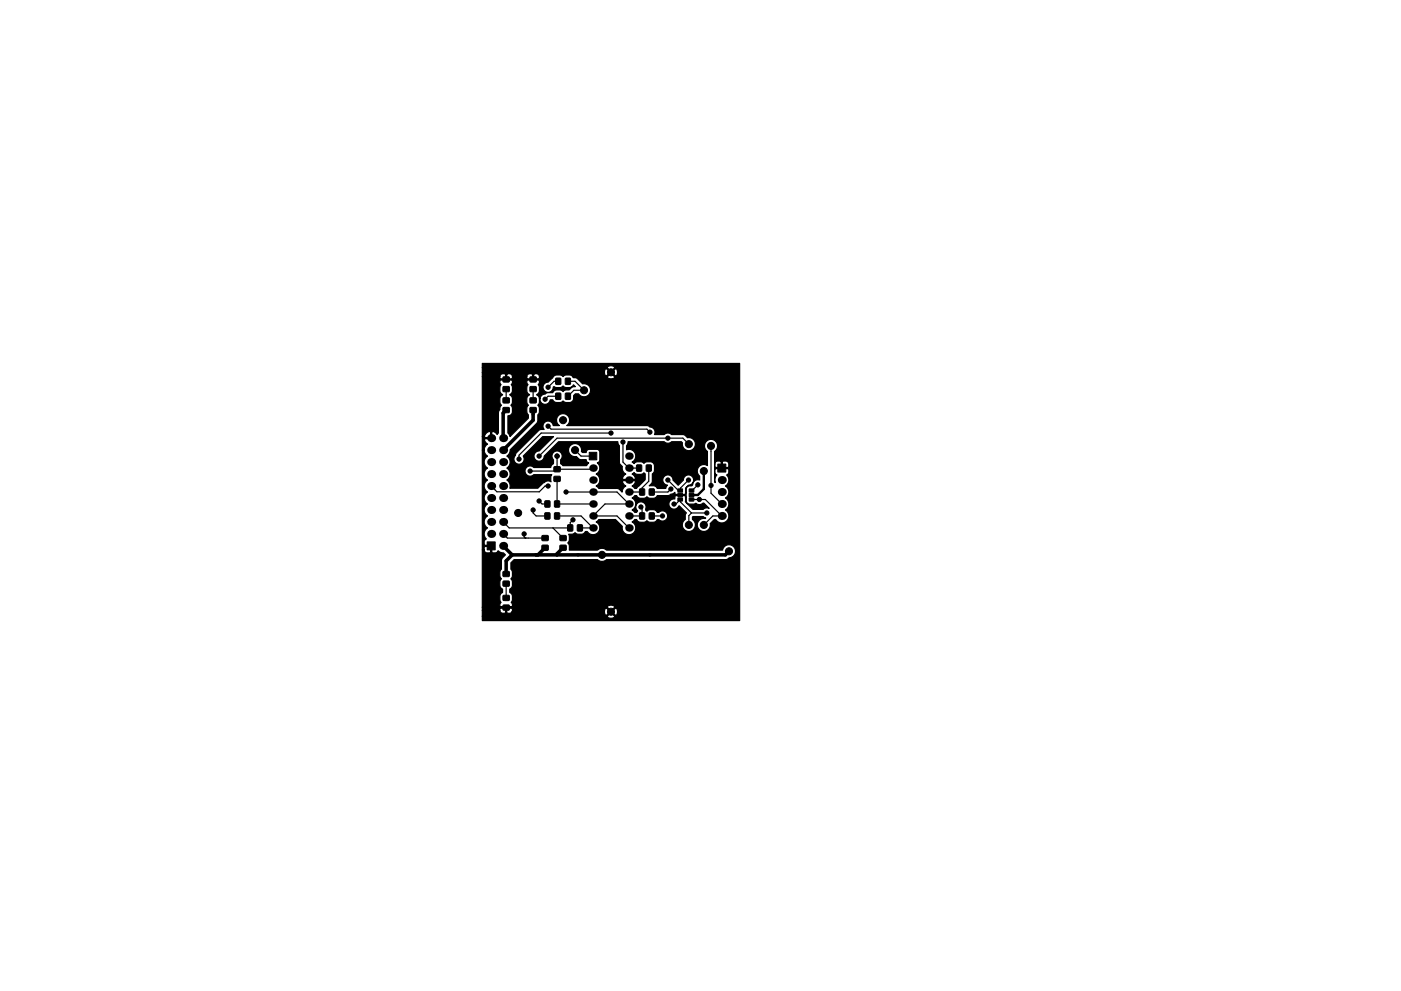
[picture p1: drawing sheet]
<svg xmlns="http://www.w3.org/2000/svg" width="297mm" height="210mm" viewBox="0 0 297 210" stroke-linecap="round" stroke-linejoin="round" font-family="sans-serif">
<g fill="#000" stroke="#000" stroke-width=".21">
<path d="M106.7 80h1.2l.1 1h-1.3zM112.4 80h1.2l.1 1h-1.3zM106.7 86.5h1.2l.1 1h-1.3zM106.7 84.4h1.2l.1 1-1.3 .1zM106.7 82.1l1.2-.1 .1 1-1.3 .1zM112.4 86.5h1.2l.1 1h-1.3zM112.4 84.4h1.2l.1 1-1.3 .1zM112.4 82.1l1.2-.1 .1 1-1.3 .1zM117.5 99.1l1.2-.1 .1 1-1.3 .1zM117.9 83.4l1 .1-.1 1.2h-1zM117.9 80.3h1l-.1 1.2h-1zM119.9 83.4l1 .1v1.2h-1z"/>
<path d="M119.9 80.3h1v1.2h-1zM124.9 96h1.6v1.6h-1.6zM135 98.7h1v1.3l-1-.1zM137 98.7h1.1l-.1 1.3-1-.1zM103.3 115h1.7v1.7h-1.7zM114.9 115.7h1.3v1h-1.2zM114.9 113.7l1.3-.1v1l-1.2 .1zM115.6 106.3h1l-.1 1.3-1-.1zM115.6 108.8l1 .1-.1 1.2h-1zM117.6 106.3h1v1.3l-1-.1zM117.6 108.8l1 .1v1.2h-1zM117.5 101.1h1.2l.1 1h-1.3z"/>
<path d="M118.8 113.7l1.2-.1v1l-1.2 .1zM118.8 115.7h1.2v1h-1.2zM120.4 111.4h1v1.3l-1-.1zM122.4 111.4h1.1l-.1 1.3-1-.1zM135.6 108.8l1.1 .1-.1 1.2h-1zM135.6 103.8h1.1l-.1 1.2h-1zM137.7 108.8l1 .1v1.2h-1zM137.7 103.8h1v1.2h-1zM143.7 103.7h1v.7h-1zM143.7 105.7l1-.1v.7h-.9zM143.7 104.7h1v.6l-.9 .1zM146.1 103.8l1-.1v.7h-.9z"/>
<path d="M146.1 104.7h1v.6l-.9 .1zM146.1 105.7l1-.1v.7h-.9zM152.2 98.5h1.7v1.7h-1.7zM106.7 121.3h1.2l.1 1h-1.3zM106.7 123.3h1.2l.1 1h-1.3zM106.7 128.4h1.2l.1 1h-1.3zM106.7 126.4l1.2-.1 .1 1-1.3 .1z"/>
<circle cx="129.5" cy="79" r=".75"/>
<circle cx="110" cy="97.4" r=".45"/>
<circle cx="112.4" cy="99.9" r=".45"/>
<circle cx="114.3" cy="96.8" r=".45"/>
<circle cx="115.6" cy="84.7" r=".45"/>
<circle cx="116.2" cy="82.2" r=".45"/>
<circle cx="116.2" cy="90.4" r=".45"/>
<circle cx="118.1" cy="96.8" r=".45"/>
<circle cx="119.4" cy="89.1" r=".75"/>
<circle cx="121.9" cy="95.5" r=".75"/>
<circle cx="123.8" cy="82.8" r=".75"/>
<circle cx="129.5" cy="91.9" r=".45"/>
<circle cx="132.1" cy="93.8" r=".45"/>
<circle cx="137.8" cy="91.7" r=".45"/>
<circle cx="141.6" cy="93" r=".45"/>
<circle cx="146" cy="94.2" r=".75"/>
<circle cx="149.2" cy="99.9" r=".75"/>
<circle cx="150.7" cy="94.6" r=".75"/>
<circle cx="109.9" cy="108.8" r=".75"/>
<circle cx="111.1" cy="113.3" r=".45"/>
<circle cx="113" cy="108.2" r=".45"/>
<circle cx="114.3" cy="106.3" r=".45"/>
<circle cx="116.2" cy="103.1" r=".45"/>
<circle cx="120" cy="104.4" r=".45"/>
<circle cx="121.5" cy="110.3" r=".45"/>
<circle cx="127.6" cy="117.7" r=".75"/>
<circle cx="135.9" cy="107.6" r=".45"/>
<circle cx="140.5" cy="109.5" r=".45"/>
<circle cx="141.6" cy="101.8" r=".45"/>
<circle cx="142.2" cy="103.8" r=".45"/>
<circle cx="142.9" cy="106.9" r=".45"/>
<circle cx="146" cy="101.8" r=".45"/>
<circle cx="146" cy="111.4" r=".75"/>
<circle cx="148" cy="102.9" r=".45"/>
<circle cx="148.3" cy="106" r=".45"/>
<circle cx="149.2" cy="111.4" r=".75"/>
<circle cx="149.9" cy="108.8" r=".45"/>
<circle cx="150.7" cy="103" r=".45"/>
<circle cx="154.6" cy="117" r=".75"/>
<circle cx="129.5" cy="129.8" r=".75"/>
</g>
<g fill="#000">
<circle cx="104.1" cy="93" r=".85"/>
<circle cx="104.1" cy="98" r=".85"/>
<circle cx="104.1" cy="95.5" r=".85"/>
<circle cx="106.7" cy="93" r=".85"/>
<circle cx="106.7" cy="95.5" r=".85"/>
<circle cx="106.7" cy="98" r=".85"/>
<circle cx="125.7" cy="99.3" r=".8"/>
<circle cx="133.3" cy="96.8" r=".8"/>
<circle cx="133.3" cy="99.3" r=".8"/>
<circle cx="104.1" cy="113.3" r=".85"/>
<circle cx="104.1" cy="103.1" r=".85"/>
<circle cx="104.1" cy="105.7" r=".85"/>
<circle cx="104.1" cy="100.6" r=".85"/>
<circle cx="104.1" cy="108.2" r=".85"/>
<circle cx="104.1" cy="110.7" r=".85"/>
<circle cx="106.7" cy="105.7" r=".85"/>
<circle cx="106.7" cy="100.6" r=".85"/>
<circle cx="106.7" cy="103.1" r=".85"/>
<circle cx="106.7" cy="110.7" r=".85"/>
<circle cx="106.7" cy="108.2" r=".85"/>
<circle cx="106.7" cy="113.3" r=".85"/>
<circle cx="106.7" cy="115.8" r=".85"/>
<circle cx="125.7" cy="112" r=".8"/>
<circle cx="125.7" cy="106.9" r=".8"/>
<circle cx="125.7" cy="101.8" r=".8"/>
<circle cx="125.7" cy="104.4" r=".8"/>
<circle cx="125.7" cy="109.5" r=".8"/>
<circle cx="133.3" cy="112" r=".8"/>
<circle cx="133.3" cy="106.9" r=".8"/>
<circle cx="133.3" cy="101.8" r=".8"/>
<circle cx="133.3" cy="109.5" r=".8"/>
<circle cx="133.3" cy="104.4" r=".8"/>
<circle cx="153" cy="104.4" r=".85"/>
<circle cx="153" cy="106.9" r=".85"/>
<circle cx="153" cy="101.8" r=".85"/>
<circle cx="153" cy="109.5" r=".85"/>
</g>
<path d="M149.2 99.9v3.9l-1.2 1.2h-1.4M142.9 105h2.1" fill="none" stroke="#000" stroke-width=".5"/>
<path d="M107.3 87l-.6 .6v5.4M113 87v2.1l-6.3 6.4M106.7 115.8l1.9 1.9M108.6 117.7l-1.3 1.3v2.8M115.6 116.2l-1.5 1.5M119.4 116.2l-1.3 1.3v.2M154.6 117l-.8 .7h-45.2" fill="none" stroke="#000" stroke-width=".75"/>
<g fill="none" stroke="#000" stroke-width=".25">
<path d="M107.3 82.6v2.3M113 82.6v2.3M116.2 90.4l.6 .7h20.4l.6 .6M118.1 99.6l-.4 .3h-5.3M118.1 96.8v2.8M118.4 84.1h-2.2l-.6 .6M118.4 80.9h-.9l-1.3 1.3M120.4 80.9h1.5l1.9 1.9h-2.1l-1.3 1.3M121.9 95.5l1.3 1.3h2.5M125.7 99.3l-.2 .3h-7.4M129.5 91.9h-14.8l-4.7 4.7v.8M132.1 93.8v4.2l1.2 1.3h2.2"/>
<path d="M137.5 99.3v2.8l-1.4 1.4v.9h-2.8M146 94.2l-1.2-1.2h-26.7l-3.8 3.8M150.7 94.6v10l2.3 2.3M104.1 103.1l1.3 1.2h8.9l1.3-1.2h.6M106.7 113.3l.9 .9h8M111.1 113.3v.6l.3 .3M113 108.2v.6l.7 .7h2.4M114.3 106.3l.6 .6h1.2M117.2 112l2.2 2.2 .2-.3M118.1 101.6v5.3h7.6M118.1 109.5h5.1l2.5 2.5h-2.8M120 104.4h10.8l2.5 2.5h-5l-2.6 2.6h5.1l2.5 2.5"/>
<path d="M121.3 110.3h.2l-.6 .6v1.1h-13l-1.2-1.3M135.9 107.6l.2 .2v1.7h-2.8M138.2 109.5h2.3M141.6 101.8l2.2 2.3h.5v-.5l1.7-1.8M142.2 103.8l-.6 .6h-3.4M142.9 106.9h.4l1-.9v.5l2.3 2.3M146.6 106h2.9l3.5 3.5h-1.9l-1.9 1.9M146.6 108.8h3.3M146.6 108.8l-.6 .6v2M148 102.9l-1.4 1.2M107.3 123.8v3.1"/>
</g>
<path d="M102.3 77.1h54.5v54.6h-54.5v-1h26.5v.3l.8 .2 .7-.2v-.3l-.8-.7-.7 .7h-26.5v-1.2h3.7a.64 .64 0 0 0 .6 .6h.4l.2-.1v-1h.2v1l.2 .1h.5l.4-.2h19.7l.1 .6 .3 .1 .8-.8h.3l.8 .8a.91 .91 0 0 0 0-1.6l-.8 .8h-.3l-.8-.8-.3 .1-.1 .8h-19.7l.2-.7-.2-.2h-2.4l-.1 .5h-3.7v-.7h26.5l.7 .8 .8-.8a.91 .91 0 0 0-1.5 0h-26.5v-12.1h.4l.1 .4 .4 .2h.7l.1-.2v-1.2h-1.2l-.1 .2v.6h-.4v-21.2h.3l.3 .8 .5 .5a1.48 1.48 0 0 0 0 2.5 1.48 1.48 0 0 0 0 2.5 1.48 1.48 0 0 0 0 2.6 1.48 1.48 0 0 0 0 2.5 1.48 1.48 0 0 0 0 2.6 1.48 1.48 0 0 0 0 2.5 1.48 1.48 0 0 0-.3 2.4l-.4 .3v.8l.1 .2h1.5v1.4l.1 .2h.8l.4-.5 .5 .4 .6 .1 .5 .4-.8 .9-.1 2.2-.3 .5v1l.3 .5-.3 .5v1l.2 .5 .4 .2v.7l-.4 .2-.2 .5v1a.49 .49 0 0 1 0 .8v.4l.1 .2h2.4l.2-.2-.1-.5-.2-.3 .2-.4v-1l-.2-.5-.3-.2v-.7l.4-.4 .2-.4-.1-.9-.3-.5 .4-.7-.1-.8-.3-.5v-1.4l.7-.7h17.7a1.37 1.37 0 0 0 1.9 0h25.2l.7-.3a1.41 1.41 0 0 0 1.5-1.2 1.41 1.41 0 0 0-1.2-1.6 1.41 1.41 0 0 0-1.6 1.1l-24.7-.1a1.38 1.38 0 0 0-1.8 .1h-6v-1l-.3-.5 .3-.5-.1-1.4h.8l.5-.3 .5 .3h1l.5-.2 .2-.3h.4a1.44 1.44 0 0 0 2.3 .2 1.44 1.44 0 0 0-.4-2.3l.6-.5h3.5l1.4 1.5a1.44 1.44 0 0 0 1 1.7 1.44 1.44 0 0 0 1.8-.8 1.44 1.44 0 0 0-.7-1.9l.6-.5h.4l.2 .3 .4 .3h1l.6-.3 .5 .3h.8l.5-.1 .3-.5h.4a1.09 1.09 0 0 0 1.5 0 1.09 1.09 0 0 0 0-1.5 1.09 1.09 0 0 0-1.5 0h-.4l-.3-.4-.5-.2h-.8l-.5 .4-.3-.3v-.2a1.09 1.09 0 0 0-1.3-1.5 1.09 1.09 0 0 0-.4 1.9l-.2 .3a.74 .74 0 0 1-.8-.4l-.2-.1 .2-.1a1.43 1.43 0 0 0-.2-2.4l.6-.6h.4l.2 .4 .4 .2h1l.6-.3 .5 .3h1l.4-.2 .2-.4h2.5l1.3-.7v.3l.4 .3a.59 .59 0 0 0-.4 .9 1.11 1.11 0 0 0-1.3 .9 1.11 1.11 0 0 0 .9 1.3 1.11 1.11 0 0 0 1.3-.8l1.5 1.5-.2 .4v1a1.39 1.39 0 0 0-.3 2.1 1.39 1.39 0 0 0 2.1 0 1.39 1.39 0 0 0-.3-2.1l.1-.6h2.2l.5 .3-.1 .1a1.39 1.39 0 0 0-1.7 1.3 1.39 1.39 0 0 0 1.5 1.5 1.39 1.39 0 0 0 1.3-1.7l.8-.9h.4a1.49 1.49 0 0 0 2.3 .3 1.49 1.49 0 0 0-.3-2.3 1.48 1.48 0 0 0 0-2.5 1.48 1.48 0 0 0 0-2.6 1.48 1.48 0 0 0 .3-2.3l.4-.5v-.7l-.1-.2h-2.7l-.1 .2v.7l.4 .5-.4 .8v.8l-.1-.2v-3.7l.1 .5 .1 .2h1.2v-1.2h.3v1.2h1.2l.1-.2v-.8l-.4-.3-.8-.1-.4 .2-.2-.2h-.5a.71 .71 0 0 0-.7 .7v-2.7l.1-.1a1.39 1.39 0 0 0 .1-2.1 1.39 1.39 0 0 0-2.1 .1 1.39 1.39 0 0 0 .4 2.1v3l-.1-.1a1.39 1.39 0 0 0-1.8 .5 1.39 1.39 0 0 0 .2 1.8v.8a1.08 1.08 0 0 0-1.4 1.1l-.2 .2h-.5a.74 .74 0 0 0-.7 .7v2.4l.1 .4 .6 .4 1-.1 .3-.1a1.07 1.07 0 0 0 1.5-.1h.2l1.2 1.2-.6-.2-.7 .4h-2.2l-1.6-1.6 .1-.8a.48 .48 0 0 0-.5-.7l.4-.3v-1.1l.7-.7a1.09 1.09 0 0 0 1.1-1 1.09 1.09 0 0 0-1.1-1.1 1.09 1.09 0 0 0-1.1 1.1l-1.1 1.1-1.1-1.1a1.09 1.09 0 0 0-1.1-1.1 1.09 1.09 0 0 0-1.1 1 1.09 1.09 0 0 0 1 1.1l-.3 .7h-1.9l-.5-.5h-1.2l.7-.7v-1.9l.4-.6v-1.2l-.3-.6-1.3-.1-.6 .3-.5-.3h-.8l-.8 .4-.4-.4a1.44 1.44 0 0 0 .7-1.8 1.44 1.44 0 0 0-1.9-.8v-.8l.4-.9 7.7 .1a1.08 1.08 0 0 0 1.5-.1h2.1l.2 .2a1.39 1.39 0 0 0 1.3 1.7 1.39 1.39 0 0 0 1.4-1.5 1.39 1.39 0 0 0-1.6-1.2l-.9-.7-2.6-.1a1.08 1.08 0 0 0-1.5 .1h-2v-.2a1.22 1.22 0 0 0-1.1-1.5l-.5-.2h-17l.1-.1a1.39 1.39 0 0 0 .1-2 1.39 1.39 0 0 0-2.1 .1 1.39 1.39 0 0 0 .3 2h-1.3l-.1-.2a1.09 1.09 0 0 0-1.5-.6 1.09 1.09 0 0 0-.3 1.6h-.8l-.4 .2-4.7 4.7-.2 .5a1.1 1.1 0 0 0-.2 1.6 1.1 1.1 0 0 0 1.5 .2 1.1 1.1 0 0 0 .3-1.5l4.2-4.2h2.3l-3.2 3.1a1.09 1.09 0 0 0-1 1.1 1.09 1.09 0 0 0 1.1 1.1 1.09 1.09 0 0 0 1.1-1.1l3-3.1h12.6l.3 .9v3.6l.6 .8a1.42 1.42 0 0 0 .8 1.6l-.4 .3a.62 .62 0 0 0-.2 .8h2.5l.1-.2-.1-.4-.6-.5 .4-.4 .6 .4h1l.5-.3 .3 .2v1.3l-1.8 1.8h-.4l-.6-.5 .4-.3a.62 .62 0 0 0 .2-.8h-2.5l-.1 .2 .1 .4 .6 .5-.5 .5-.3 .8-.9-.8h-4l-.6-.5 .1-.1a1.43 1.43 0 0 0-.1-2.4 1.43 1.43 0 0 0 .2-2.4l.4-.2 .2-.3-.1-2.1-.4-.3h-1.8a.64 .64 0 0 0-.6 .7h-.8l-.2-.2a1.39 1.39 0 0 0-1.3-1.7 1.39 1.39 0 0 0-1.5 1.5 1.39 1.39 0 0 0 1.7 1.3l.7 .6h1.4l.1 .4 .4 .3-.4 .6h-5.1l-.4-.4 .1-.9a1.09 1.09 0 0 0-.2-1.6 1.09 1.09 0 0 0-1.5 .1 1.09 1.09 0 0 0 .1 1.5v.9l-.5 .3-.1 .5-3.7-.1a1.09 1.09 0 0 0-1.5 .1 1.09 1.09 0 0 0 .1 1.5 1.09 1.09 0 0 0 1.5 0h3.8l-.2 .4v1.1a1.55 1.55 0 0 0-1.8 .4l-1 1h-5.9a1.47 1.47 0 0 0-.6-1.8 1.48 1.48 0 0 0 0-2.5 1.48 1.48 0 0 0 0-2.5l.4-.5 .3-.9 5.7-5.7 .1-.6v-1.1l.4-.7v-.8l-.4-.5 .4-.6v-.8l.1 .2a1.09 1.09 0 0 0 1.1 1 1.09 1.09 0 0 0 1.1-1h.5l.2 .3 .5 .3h1l.5-.3 .5 .3h.8a.89 .89 0 0 0 .9-.9v-.6l.4-.3a1.85 1.85 0 0 1 1.4 .5 1.39 1.39 0 0 0 1.8-1.2 1.39 1.39 0 0 0-1.7-1.5l-1.2-1.1-.7-.2-.1-.2h7.3v.3l.8 .2 .7-.2v-.3l-.8-.7-.7 .7h-7.3l-.8-.3h-.8l-.5 .3-.5-.3h-.9l-.5 .1-1.4 1.4a1.09 1.09 0 0 0-1 1.1 1.09 1.09 0 0 0 1.1 1.1 1.09 1.09 0 0 0 1.1-1.1l.1-.2 .5 .2h1l.5-.3 .5 .3h1l.5-.2 .2-.3 .4 .3-.6 .1-.7 .6h-.8l-.5 .4-.5-.4h-1l-.5 .3-.2 .3h-1.1l-.5 .3a1.24 1.24 0 0 0-1.1 1l-.4-.6-.3-.2 .5-.6 .1-1.1a.49 .49 0 0 1 0-.9v-.4l-.2-.2h-2.3l-.2 .2v.5l.3 .3-.3 .5v1l.3 .4 .3 .2-.5 .4-.1 .5v.8l.3 .6-.3 .7v.8l.3 .5v.7l-3.9 3.9-.4-.7v-3.7a.89 .89 0 0 0 1-.9l-.1-.8-.3-.5 .3-.6v-.9l-.2-.5-.3-.2 .5-.7v-1l-.2-.5 .2-.3 .1-.5-.2-.2h-2.4l-.1 .2v.4a.49 .49 0 0 1 0 .9v1.1l.6 .6-.4 .2-.2 .5v.9l.3 .6-.3 .3v.6l-.3 .5v4.5l-.3 .3-.4-.4-.5-.3-.2 .1v1.5h-1.5l-.1 .2 .2 .4 .5 .5-.5 .5-.3 .8h-.3v-2.9h.4l.1 .2h1.2v-1.2l-.2-.1-.8 .5-.3 .6h-.4v-12.7h3.7l.1 .5h1.1v-.9h.2v.9h1.1l.2-.5h3l.2 .5h1v-.9h.3v.9h1a.7 .7 0 0 0-.1-1 .7 .7 0 0 0-.9 .1l-.5-.2h-.6l-.3 .3-.1 .3h-3a.64 .64 0 0 0-.7-.6h-.4l-.2 .2-.4-.2h-.6l-.3 .3-.1 .3h-3.7v-.8h25.9a.59 .59 0 0 0 .4 .7l.8-.8h.3l.8 .8 .2-.1 .2-.8-.2-.6-.2-.1-.8 .8h-.3l-.8-.8a.74 .74 0 0 0-.4 .9h-25.9v-1.1h26.5l.7 .8 .8-.8v-.2l-1.1-.2-.4 .2v.2h-26.5z" fill="#000" stroke="#000" stroke-width=".25"/>
</svg>
